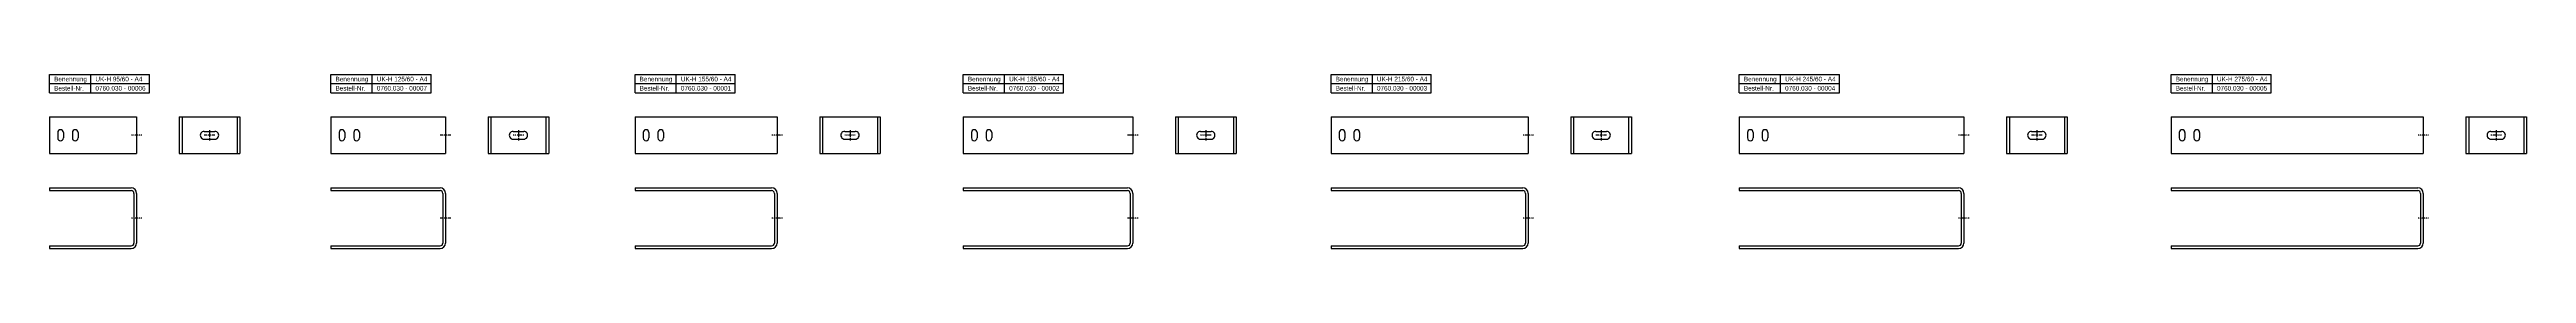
# Model space of a CAD drawing. Header units: inches. Extents: x 35 to 2736, y 37 to 227.
import ezdxf

# ---------------------------------------------------------------- set-up
doc = ezdxf.new("R2010")
doc.units = ezdxf.units.IN
doc.header["$LTSCALE"] = 4
doc.header["$MEASUREMENT"] = 0
doc.linetypes.add('STRICHPUNKT2', pattern=[0.5, 0.25, -0.125, 0, -0.125])
doc.layers.add('Halfen', color=2, linetype='Continuous')
doc.styles.add('ARIAL50', font='ARIAL.TTF', dxfattribs={"height": 5})

msp = doc.modelspace()

# ---------------------------------------------------------------- linework, layer by layer
at = {"layer": 'Halfen'}
for p, q in [((34.8, 206.7), (34.8, 226.7)), ((34.8, 226.7), (144, 226.7)), ((34.8, 216.7), (144, 216.7)), ((79.8, 206.7), (79.8, 226.7)), ((144, 206.7), (144, 226.7)), ((341.7, 206.7), (341.7, 226.7)), ((341.7, 226.7), (450.9, 226.7)), ((341.7, 216.7), (450.9, 216.7)), ((386.7, 206.7), (386.7, 226.7)), ((450.9, 206.7), (450.9, 226.7)), ((673.3, 206.7), (673.3, 226.7)), ((673.3, 226.7), (782.5, 226.7)), ((673.3, 216.7), (782.5, 216.7)), ((718.3, 206.7), (718.3, 226.7)), ((782.5, 206.7), (782.5, 226.7)), ((1031.3, 206.7), (1031.3, 226.7)), ((1031.3, 226.7), (1140.5, 226.7)), ((1031.3, 216.7), (1140.5, 216.7)), ((1076.3, 206.7), (1076.3, 226.7)), ((1140.5, 206.7), (1140.5, 226.7)), ((1432.4, 206.7), (1432.4, 226.7)), ((1432.4, 226.7), (1541.6, 226.7)), ((1432.4, 216.7), (1541.6, 216.7)), ((1477.4, 206.7), (1477.4, 226.7)), ((1541.6, 206.7), (1541.6, 226.7)), ((1877.6, 206.7), (1877.6, 226.7)), ((1877.6, 226.7), (1986.7, 226.7)), ((1877.6, 216.7), (1986.7, 216.7)), ((1922.5, 206.7), (1922.5, 226.7)), ((1986.7, 206.7), (1986.7, 226.7)), ((2348.5, 206.7), (2348.5, 226.7)), ((2348.5, 226.7), (2457.7, 226.7)), ((2348.5, 216.7), (2457.7, 216.7)), ((2393.5, 206.7), (2393.5, 226.7)), ((2457.7, 206.7), (2457.7, 226.7)), ((34.8, 206.7), (144, 206.7)), ((341.7, 206.7), (450.9, 206.7)), ((673.3, 206.7), (782.5, 206.7)), ((1031.3, 206.7), (1140.5, 206.7)), ((1432.4, 206.7), (1541.6, 206.7)), ((1877.6, 206.7), (1986.7, 206.7)), ((2348.5, 206.7), (2457.7, 206.7)), ((34.8, 180.6), (34.8, 140.6)), ((34.8, 180.6), (129.8, 180.6)), ((43.7, 163.5), (43.7, 157.7)), ((49.9, 163.5), (49.9, 157.7)), ((59.7, 163.5), (59.7, 157.7)), ((65.9, 163.5), (65.9, 157.7)), ((129.8, 180.6), (129.8, 140.6)), ((176.3, 180.6), (176.3, 140.6)), ((176.3, 180.6), (242.3, 180.6)), ((179.3, 180.6), (179.3, 140.6)), ((203.5, 164.8), (215, 164.8)), ((239.3, 180.6), (239.3, 140.6)), ((242.3, 180.6), (242.3, 140.6)), ((341.7, 180.6), (341.7, 140.6)), ((341.7, 180.6), (466.7, 180.6)), ((350.6, 163.5), (350.6, 157.7)), ((356.8, 163.5), (356.8, 157.7)), ((366.6, 163.5), (366.6, 157.7)), ((372.8, 163.5), (372.8, 157.7)), ((466.7, 180.6), (466.7, 140.6)), ((513.2, 180.6), (513.2, 140.6)), ((513.2, 180.6), (579.2, 180.6)), ((516.2, 180.6), (516.2, 140.6)), ((540.4, 164.8), (551.9, 164.8)), ((576.2, 180.6), (576.2, 140.6)), ((579.2, 180.6), (579.2, 140.6)), ((673.3, 180.6), (673.3, 140.6)), ((673.3, 180.6), (828.3, 180.6)), ((682.2, 163.5), (682.2, 157.7)), ((688.4, 163.5), (688.4, 157.7)), ((698.2, 163.5), (698.2, 157.7)), ((704.4, 163.5), (704.4, 157.7)), ((828.3, 180.6), (828.3, 140.6)), ((874.8, 180.6), (874.8, 140.6)), ((874.8, 180.6), (940.8, 180.6)), ((877.8, 180.6), (877.8, 140.6)), ((902, 164.8), (913.5, 164.8)), ((937.8, 180.6), (937.8, 140.6)), ((940.8, 180.6), (940.8, 140.6)), ((1031.3, 180.6), (1031.3, 140.6)), ((1031.3, 180.6), (1216.3, 180.6)), ((1040.2, 163.5), (1040.2, 157.7)), ((1046.4, 163.5), (1046.4, 157.7)), ((1056.2, 163.5), (1056.2, 157.7)), ((1062.4, 163.5), (1062.4, 157.7)), ((1216.3, 180.6), (1216.3, 140.6)), ((1262.8, 180.6), (1262.8, 140.6)), ((1262.8, 180.6), (1328.8, 180.6)), ((1265.8, 180.6), (1265.8, 140.6)), ((1290, 164.8), (1301.5, 164.8)), ((1325.8, 180.6), (1325.8, 140.6)), ((1328.8, 180.6), (1328.8, 140.6)), ((1432.4, 180.6), (1432.4, 140.6)), ((1432.4, 180.6), (1647.4, 180.6)), ((1441.3, 163.5), (1441.3, 157.7)), ((1447.5, 163.5), (1447.5, 157.7)), ((1457.3, 163.5), (1457.3, 157.7)), ((1463.5, 163.5), (1463.5, 157.7)), ((1647.4, 180.6), (1647.4, 140.6)), ((1693.9, 180.6), (1693.9, 140.6)), ((1693.9, 180.6), (1759.9, 180.6)), ((1696.9, 180.6), (1696.9, 140.6)), ((1721.2, 164.8), (1732.7, 164.8)), ((1756.9, 180.6), (1756.9, 140.6)), ((1759.9, 180.6), (1759.9, 140.6)), ((1877.6, 180.6), (1877.6, 140.6)), ((1877.6, 180.6), (2122.6, 180.6)), ((1886.5, 163.5), (1886.5, 157.7)), ((1892.7, 163.5), (1892.7, 157.7)), ((1902.5, 163.5), (1902.5, 157.7)), ((1908.7, 163.5), (1908.7, 157.7)), ((2122.6, 180.6), (2122.6, 140.6)), ((2169.1, 180.6), (2169.1, 140.6)), ((2169.1, 180.6), (2235.1, 180.6)), ((2172.1, 180.6), (2172.1, 140.6)), ((2196.3, 164.8), (2207.8, 164.8)), ((2232.1, 180.6), (2232.1, 140.6)), ((2235.1, 180.6), (2235.1, 140.6)), ((2348.5, 180.6), (2348.5, 140.6)), ((2348.5, 180.6), (2623.5, 180.6)), ((2357.4, 163.5), (2357.4, 157.7)), ((2363.6, 163.5), (2363.6, 157.7)), ((2373.4, 163.5), (2373.4, 157.7)), ((2379.6, 163.5), (2379.6, 157.7)), ((2623.5, 180.6), (2623.5, 140.6)), ((2670, 180.6), (2670, 140.6)), ((2670, 180.6), (2736, 180.6)), ((2673, 180.6), (2673, 140.6)), ((2697.3, 164.8), (2708.8, 164.8)), ((2733, 180.6), (2733, 140.6)), ((2736, 180.6), (2736, 140.6)), ((34.8, 140.6), (129.8, 140.6)), ((176.3, 140.6), (242.3, 140.6)), ((203.5, 156.3), (215, 156.3)), ((341.7, 140.6), (466.7, 140.6)), ((513.2, 140.6), (579.2, 140.6)), ((540.4, 156.3), (551.9, 156.3)), ((673.3, 140.6), (828.3, 140.6)), ((874.8, 140.6), (940.8, 140.6)), ((902, 156.3), (913.5, 156.3)), ((1031.3, 140.6), (1216.3, 140.6)), ((1262.8, 140.6), (1328.8, 140.6)), ((1290, 156.3), (1301.5, 156.3)), ((1432.4, 140.6), (1647.4, 140.6)), ((1693.9, 140.6), (1759.9, 140.6)), ((1721.2, 156.3), (1732.7, 156.3)), ((1877.6, 140.6), (2122.6, 140.6)), ((2169.1, 140.6), (2235.1, 140.6)), ((2196.3, 156.3), (2207.8, 156.3)), ((2348.5, 140.6), (2623.5, 140.6)), ((2670, 140.6), (2736, 140.6)), ((2697.3, 156.3), (2708.8, 156.3)), ((34.8, 103.4), (123.8, 103.4)), ((34.8, 103.4), (34.8, 100.4)), ((34.8, 100.4), (123.8, 100.4)), ((126.8, 97.4), (126.8, 43.4)), ((129.8, 97.4), (129.8, 43.4)), ((341.7, 103.4), (460.7, 103.4)), ((341.7, 103.4), (341.7, 100.4)), ((341.7, 100.4), (460.7, 100.4)), ((463.7, 97.4), (463.7, 43.4)), ((466.7, 97.4), (466.7, 43.4)), ((673.3, 103.4), (822.3, 103.4)), ((673.3, 103.4), (673.3, 100.4)), ((673.3, 100.4), (822.3, 100.4)), ((825.3, 97.4), (825.3, 43.4)), ((828.3, 97.4), (828.3, 43.4)), ((1031.3, 103.4), (1210.3, 103.4)), ((1031.3, 103.4), (1031.3, 100.4)), ((1031.3, 100.4), (1210.3, 100.4)), ((1213.3, 97.4), (1213.3, 43.4)), ((1216.3, 97.4), (1216.3, 43.4)), ((1432.4, 103.4), (1641.4, 103.4)), ((1432.4, 103.4), (1432.4, 100.4)), ((1432.4, 100.4), (1641.4, 100.4)), ((1644.4, 97.4), (1644.4, 43.4)), ((1647.4, 97.4), (1647.4, 43.4)), ((1877.6, 103.4), (2116.6, 103.4)), ((1877.6, 103.4), (1877.6, 100.4)), ((1877.6, 100.4), (2116.6, 100.4)), ((2119.6, 97.4), (2119.6, 43.4)), ((2122.6, 97.4), (2122.6, 43.4)), ((2348.5, 103.4), (2617.5, 103.4)), ((2348.5, 103.4), (2348.5, 100.4)), ((2348.5, 100.4), (2617.5, 100.4)), ((2620.5, 97.4), (2620.5, 43.4)), ((2623.5, 97.4), (2623.5, 43.4)), ((34.8, 40.4), (123.8, 40.4)), ((34.8, 40.4), (34.8, 37.4)), ((34.8, 37.4), (123.8, 37.4)), ((341.7, 40.4), (460.7, 40.4)), ((341.7, 40.4), (341.7, 37.4)), ((341.7, 37.4), (460.7, 37.4)), ((673.3, 40.4), (822.3, 40.4)), ((673.3, 40.4), (673.3, 37.4)), ((673.3, 37.4), (822.3, 37.4)), ((1031.3, 40.4), (1210.3, 40.4)), ((1031.3, 40.4), (1031.3, 37.4)), ((1031.3, 37.4), (1210.3, 37.4)), ((1432.4, 40.4), (1641.4, 40.4)), ((1432.4, 40.4), (1432.4, 37.4)), ((1432.4, 37.4), (1641.4, 37.4)), ((1877.6, 40.4), (2116.6, 40.4)), ((1877.6, 40.4), (1877.6, 37.4)), ((1877.6, 37.4), (2116.6, 37.4)), ((2348.5, 40.4), (2617.5, 40.4)), ((2348.5, 40.4), (2348.5, 37.4)), ((2348.5, 37.4), (2617.5, 37.4))]:
    msp.add_line(p, q, dxfattribs=at)
at = {"layer": 'Halfen', "color": 1, "linetype": 'STRICHPUNKT2'}
for p, q in [((209.3, 166.3), (209.3, 154.8)), ((546.2, 166.3), (546.2, 154.8)), ((907.8, 166.3), (907.8, 154.8)), ((1295.8, 166.3), (1295.8, 154.8)), ((1726.9, 166.3), (1726.9, 154.8)), ((2202.1, 166.3), (2202.1, 154.8)), ((2703, 166.3), (2703, 154.8)), ((135.6, 160.6), (124.1, 160.6)), ((215, 160.6), (203.5, 160.6)), ((472.4, 160.6), (460.9, 160.6)), ((551.9, 160.6), (540.4, 160.6)), ((834, 160.6), (822.5, 160.6)), ((913.5, 160.6), (902, 160.6)), ((1222, 160.6), (1210.5, 160.6)), ((1301.5, 160.6), (1290, 160.6)), ((1653.2, 160.6), (1641.7, 160.6)), ((1732.7, 160.6), (1721.2, 160.6)), ((2128.3, 160.6), (2116.8, 160.6)), ((2207.8, 160.6), (2196.3, 160.6)), ((2629.3, 160.6), (2617.8, 160.6)), ((2708.8, 160.6), (2697.3, 160.6)), ((135.6, 70.4), (124.1, 70.4)), ((472.4, 70.4), (460.9, 70.4)), ((834, 70.4), (822.5, 70.4)), ((1222, 70.4), (1210.5, 70.4)), ((1653.2, 70.4), (1641.7, 70.4)), ((2128.3, 70.4), (2116.8, 70.4)), ((2629.3, 70.4), (2617.8, 70.4))]:
    msp.add_line(p, q, dxfattribs=at)
at = {"layer": 'Halfen'}
for centre, radius, start, end in [((46.8, 163.5), 3.1, 0, 180), ((62.8, 163.5), 3.1, 0, 180), ((203.5, 160.6), 4.25, 89.9978, 270), ((215, 160.6), 4.25, 270, 90.0022), ((353.7, 163.5), 3.1, 0, 180), ((369.7, 163.5), 3.1, 0, 180), ((540.4, 160.6), 4.25, 89.9978, 270), ((551.9, 160.6), 4.25, 270, 90.0022), ((685.3, 163.5), 3.1, 0, 180), ((701.3, 163.5), 3.1, 0, 180), ((902, 160.6), 4.25, 89.9978, 270), ((913.5, 160.6), 4.25, 270, 90.0022), ((1043.3, 163.5), 3.1, 0, 180), ((1059.3, 163.5), 3.1, 0, 180), ((1290, 160.6), 4.25, 89.9978, 270), ((1301.5, 160.6), 4.25, 270, 90.0022), ((1444.4, 163.5), 3.1, 0, 180), ((1460.4, 163.5), 3.1, 0, 180), ((1721.2, 160.6), 4.25, 89.9978, 270), ((1732.7, 160.6), 4.25, 270, 90.0022), ((1889.6, 163.5), 3.1, 0, 180), ((1905.6, 163.5), 3.1, 0, 180), ((2196.3, 160.6), 4.25, 89.9978, 270), ((2207.8, 160.6), 4.25, 270, 90.0022), ((2360.5, 163.5), 3.1, 0, 180), ((2376.5, 163.5), 3.1, 0, 180), ((2697.3, 160.6), 4.25, 89.9978, 270), ((2708.8, 160.6), 4.25, 270, 90.0022), ((46.8, 157.7), 3.1, 180, 0), ((62.8, 157.7), 3.1, 180, 0), ((353.7, 157.7), 3.1, 180, 0), ((369.7, 157.7), 3.1, 180, 0), ((685.3, 157.7), 3.1, 180, 0), ((701.3, 157.7), 3.1, 180, 0), ((1043.3, 157.7), 3.1, 180, 0), ((1059.3, 157.7), 3.1, 180, 0), ((1444.4, 157.7), 3.1, 180, 0), ((1460.4, 157.7), 3.1, 180, 0), ((1889.6, 157.7), 3.1, 180, 0), ((1905.6, 157.7), 3.1, 180, 0), ((2360.5, 157.7), 3.1, 180, 0), ((2376.5, 157.7), 3.1, 180, 0), ((123.8, 97.4), 6, 0, 90), ((123.8, 97.4), 3, 0, 90), ((460.7, 97.4), 6, 0, 90), ((460.7, 97.4), 3, 0, 90), ((822.3, 97.4), 6, 0, 90), ((822.3, 97.4), 3, 0, 90), ((1210.3, 97.4), 6, 0, 90), ((1210.3, 97.4), 3, 0, 90), ((1641.4, 97.4), 6, 0, 90), ((1641.4, 97.4), 3, 0, 90), ((2116.6, 97.4), 6, 0, 90), ((2116.6, 97.4), 3, 0, 90), ((2617.5, 97.4), 6, 0, 90), ((2617.5, 97.4), 3, 0, 90), ((123.8, 43.4), 3, 270, 0), ((123.8, 43.4), 6, 270, 0), ((460.7, 43.4), 3, 270, 0), ((460.7, 43.4), 6, 270, 0), ((822.3, 43.4), 3, 270, 0), ((822.3, 43.4), 6, 270, 0), ((1210.3, 43.4), 3, 270, 0), ((1210.3, 43.4), 6, 270, 0), ((1641.4, 43.4), 3, 270, 0), ((1641.4, 43.4), 6, 270, 0), ((2116.6, 43.4), 3, 270, 0), ((2116.6, 43.4), 6, 270, 0), ((2617.5, 43.4), 3, 270, 0), ((2617.5, 43.4), 6, 270, 0)]:
    msp.add_arc(centre, radius, start, end, dxfattribs=at)

# ---------------------------------------------------------------- texts
at = {"layer": 'Halfen', "style": 'ARIAL50'}
for s, p in [('Benennung', (39.8, 219.2)), ('UK-H 95/60 - A4', (84.8, 219.2)), ('Benennung', (346.7, 219.2)), ('UK-H 125/60 - A4', (391.7, 219.2)), ('Benennung', (678.3, 219.2)), ('UK-H 155/60 - A4', (723.3, 219.2)), ('Benennung', (1036.3, 219.2)), ('UK-H 185/60 - A4', (1081.3, 219.2)), ('Benennung', (1437.4, 219.2)), ('UK-H 215/60 - A4', (1482.4, 219.2)), ('Benennung', (1882.6, 219.2)), ('UK-H 245/60 - A4', (1927.5, 219.2)), ('Benennung', (2353.5, 219.2)), ('UK-H 275/60 - A4', (2398.5, 219.2)), ('Bestell-Nr.', (39.8, 209.2)), ('0760.030 - 00006', (84.8, 209.2)), ('Bestell-Nr.', (346.7, 209.2)), ('0760.030 - 00007', (391.7, 209.2)), ('Bestell-Nr.', (678.3, 209.2)), ('0760.030 - 00001', (723.3, 209.2)), ('Bestell-Nr.', (1036.3, 209.2)), ('0760.030 - 00002', (1081.3, 209.2)), ('Bestell-Nr.', (1437.4, 209.2)), ('0760.030 - 00003', (1482.4, 209.2)), ('Bestell-Nr.', (1882.6, 209.2)), ('0760.030 - 00004', (1927.5, 209.2)), ('Bestell-Nr.', (2353.5, 209.2)), ('0760.030 - 00005', (2398.5, 209.2))]:
    msp.add_text(s, height=5, dxfattribs=at).set_placement(p)

doc.saveas('drawing.dxf')
